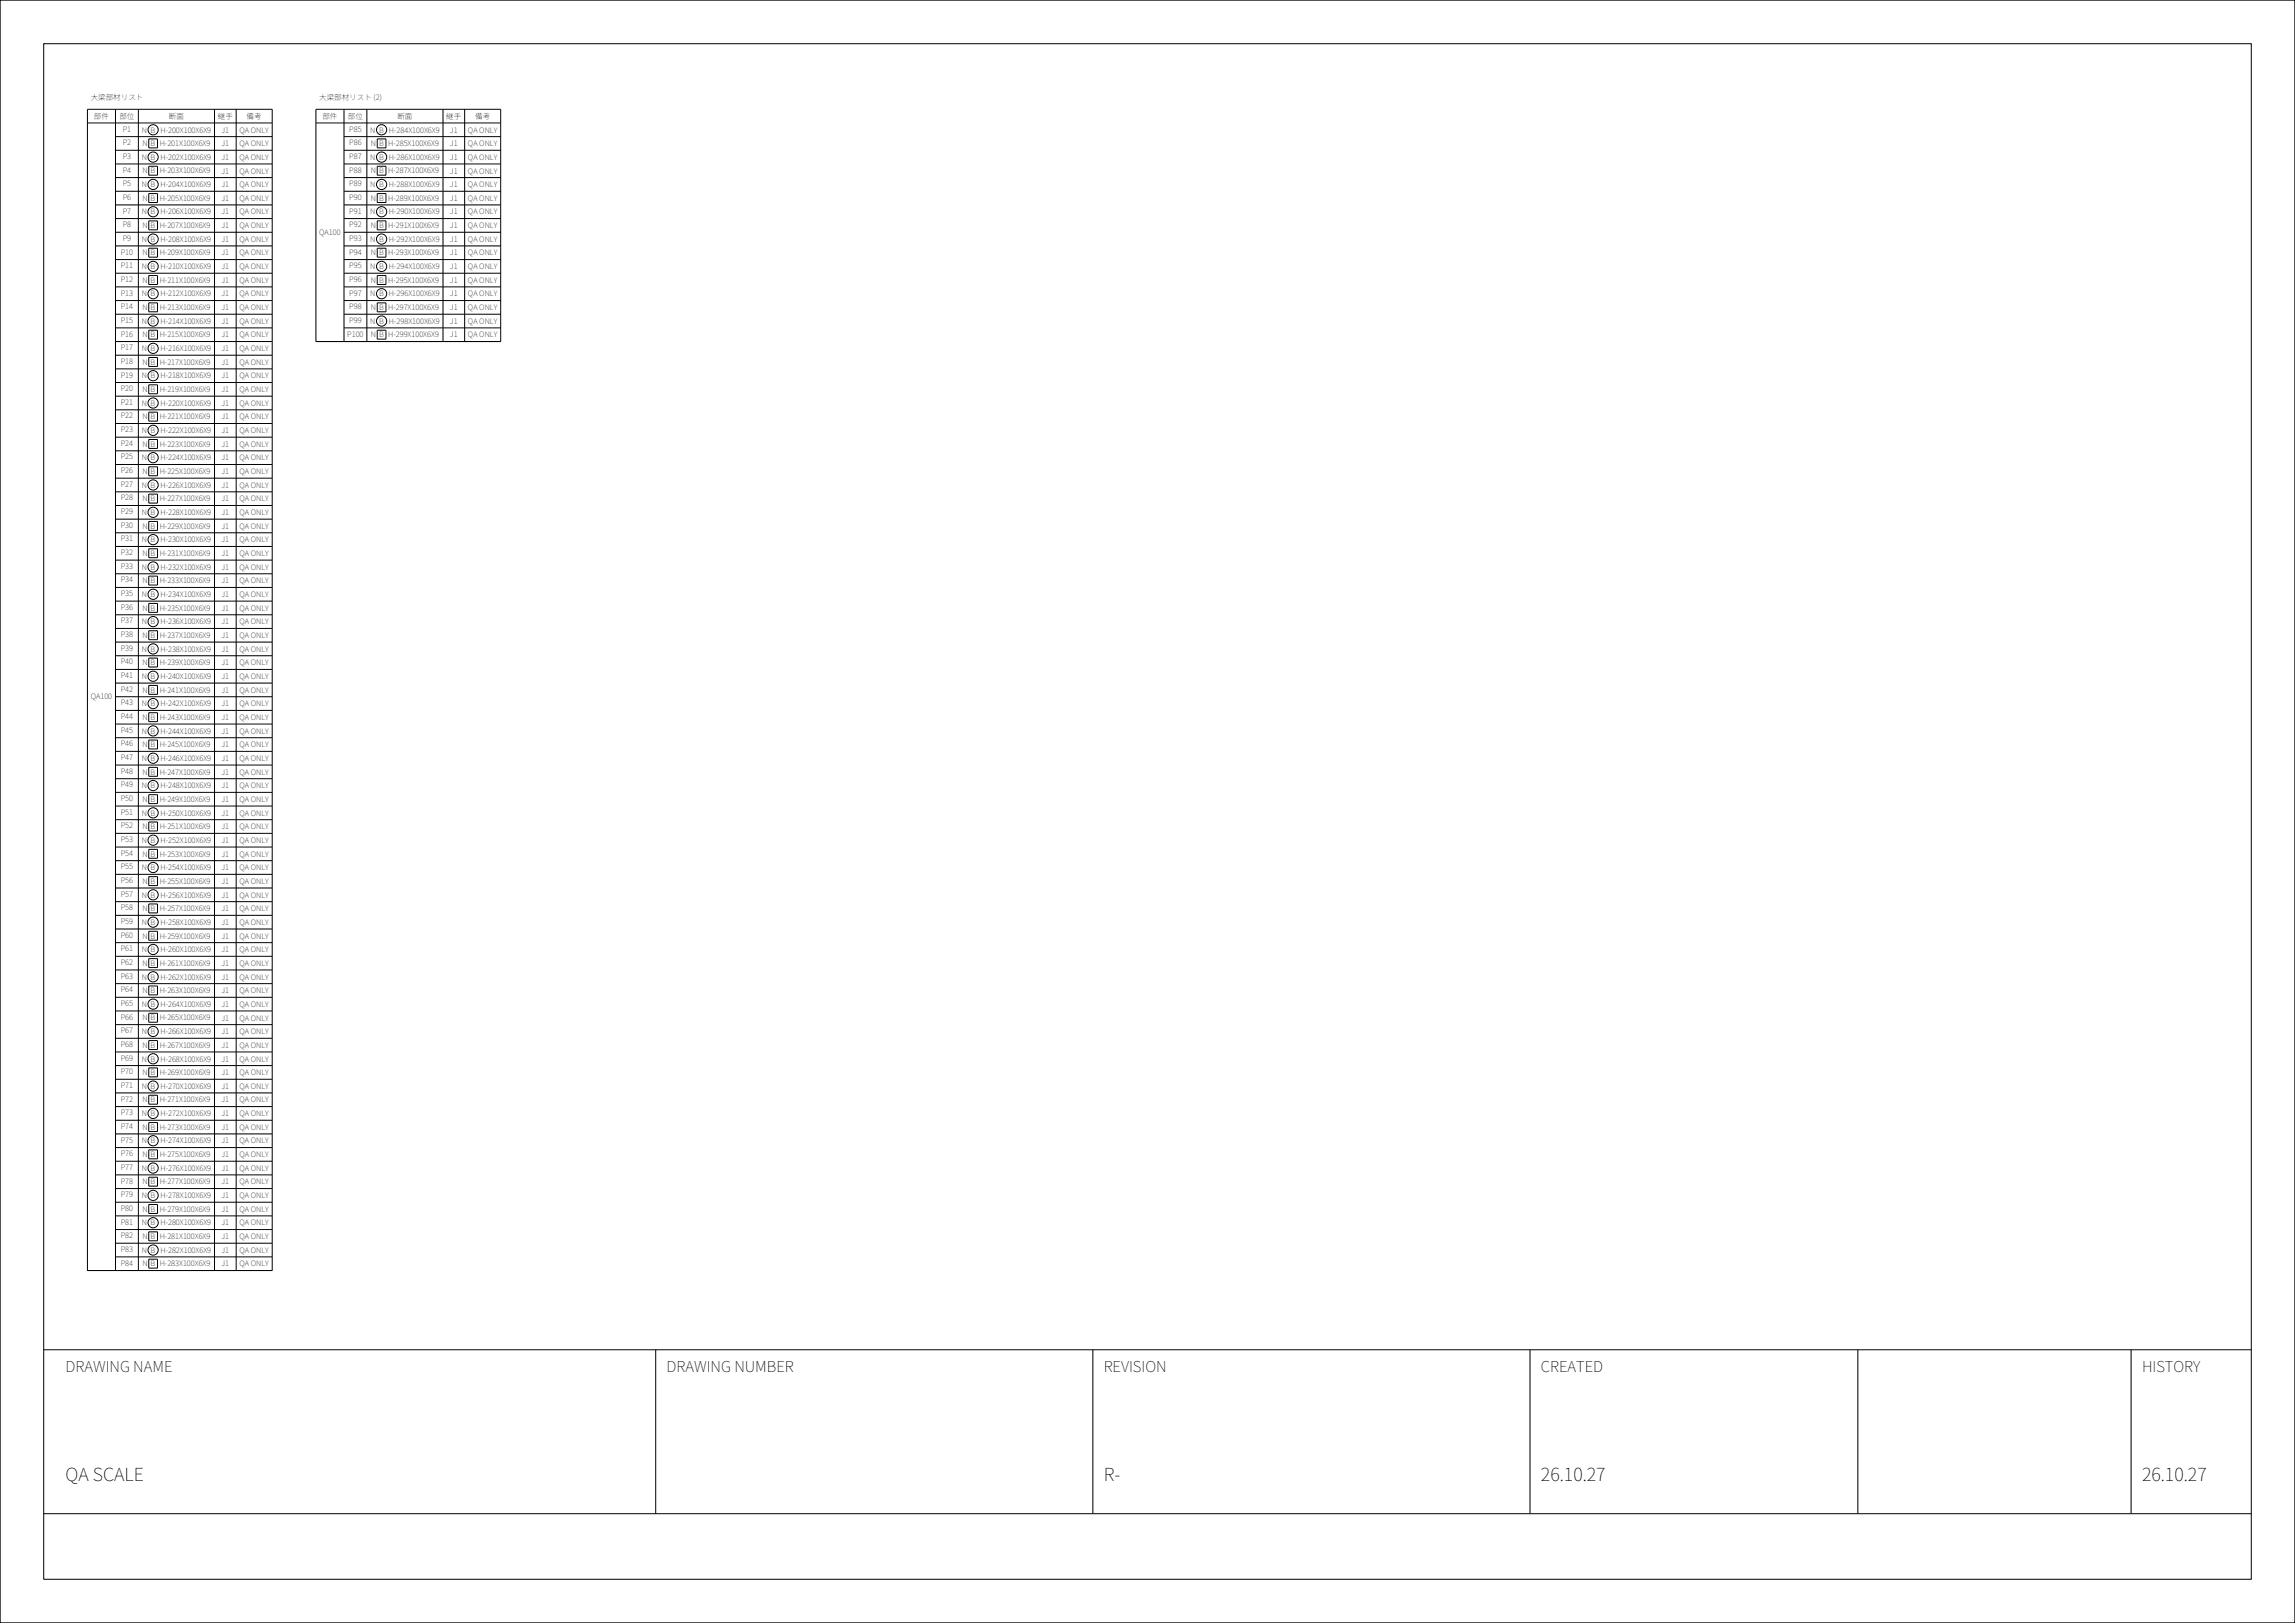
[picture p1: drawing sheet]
<svg xmlns="http://www.w3.org/2000/svg" width="420mm" height="297mm" viewBox="0 0 420 297" stroke-linecap="round" stroke-linejoin="round" font-family="sans-serif">
<defs><g id="words">
<g font-size="3.3">
<text x="12" y="271">QA SCALE</text>
<text x="202" y="271">R-</text>
<text x="282" y="271">26.10.27</text>
<text x="392" y="271">26.10.27</text>
</g>
<g font-size="2.8">
<text x="12" y="251">DRAWING NAME</text>
<text x="122" y="251">DRAWING NUMBER</text>
<text x="202" y="251">REVISION</text>
<text x="282" y="251">CREATED</text>
<text x="392" y="251">HISTORY</text>
</g>
<g font-size="1.4">
<text x="16.6" y="18.2">大梁部材リスト</text>
<text x="17.2" y="21.7">部件</text>
<text x="21.9" y="21.7">部位</text>
<text x="30.9" y="21.7">断面</text>
<text x="39.9" y="21.7">継手</text>
<text x="45.1" y="21.7">備考</text>
<text x="58.4" y="18.2">大梁部材リスト (2)</text>
<text x="59" y="21.7">部件</text>
<text x="63.7" y="21.7">部位</text>
<text x="72.7" y="21.7">断面</text>
<text x="81.7" y="21.7">継手</text>
<text x="87" y="21.7">備考</text>
<text x="22.5" y="24.1">P1</text>
<text x="22.5" y="26.6">P2</text>
<text x="22.5" y="29.1">P3</text>
<text x="25.9" y="24.2">N B H-200X100X6X9</text>
<text x="25.9" y="29.2">N B H-202X100X6X9</text>
<text x="26.1" y="26.7">N B H-201X100X6X9</text>
<text x="40.5" y="24.2">J1</text>
<text x="40.5" y="26.7">J1</text>
<text x="40.5" y="29.2">J1</text>
<text x="43.8" y="24.2">QA ONLY</text>
<text x="43.8" y="26.7">QA ONLY</text>
<text x="43.8" y="29.2">QA ONLY</text>
<text x="63.9" y="24.1">P85</text>
<text x="63.9" y="26.6">P86</text>
<text x="63.9" y="29.1">P87</text>
<text x="67.7" y="24.2">N B H-284X100X6X9</text>
<text x="67.7" y="29.2">N B H-286X100X6X9</text>
<text x="67.9" y="26.7">N B H-285X100X6X9</text>
<text x="82.3" y="24.2">J1</text>
<text x="82.3" y="26.7">J1</text>
<text x="82.3" y="29.2">J1</text>
<text x="85.6" y="24.2">QA ONLY</text>
<text x="85.6" y="26.7">QA ONLY</text>
<text x="85.6" y="29.2">QA ONLY</text>
<text x="22.5" y="31.6">P4</text>
<text x="22.5" y="34.1">P5</text>
<text x="25.9" y="34.2">N B H-204X100X6X9</text>
<text x="26.1" y="31.7">N B H-203X100X6X9</text>
<text x="40.5" y="31.7">J1</text>
<text x="40.5" y="34.2">J1</text>
<text x="43.8" y="31.7">QA ONLY</text>
<text x="43.8" y="34.2">QA ONLY</text>
<text x="63.9" y="31.6">P88</text>
<text x="63.9" y="34.1">P89</text>
<text x="67.7" y="34.2">N B H-288X100X6X9</text>
<text x="67.9" y="31.7">N B H-287X100X6X9</text>
<text x="82.3" y="31.7">J1</text>
<text x="82.3" y="34.2">J1</text>
<text x="85.6" y="31.7">QA ONLY</text>
<text x="85.6" y="34.2">QA ONLY</text>
<text x="22.5" y="36.6">P6</text>
<text x="22.5" y="39.1">P7</text>
<text x="22.5" y="41.6">P8</text>
<text x="25.9" y="39.2">N B H-206X100X6X9</text>
<text x="26.1" y="36.7">N B H-205X100X6X9</text>
<text x="26.1" y="41.7">N B H-207X100X6X9</text>
<text x="40.5" y="36.7">J1</text>
<text x="40.5" y="39.2">J1</text>
<text x="40.5" y="41.7">J1</text>
<text x="43.8" y="36.7">QA ONLY</text>
<text x="43.8" y="39.2">QA ONLY</text>
<text x="43.8" y="41.7">QA ONLY</text>
<text x="63.9" y="36.6">P90</text>
<text x="63.9" y="39.1">P91</text>
<text x="63.9" y="41.6">P92</text>
<text x="67.7" y="39.2">N B H-290X100X6X9</text>
<text x="67.9" y="36.7">N B H-289X100X6X9</text>
<text x="67.9" y="41.7">N B H-291X100X6X9</text>
<text x="82.3" y="36.7">J1</text>
<text x="82.3" y="39.2">J1</text>
<text x="82.3" y="41.7">J1</text>
<text x="85.6" y="36.7">QA ONLY</text>
<text x="85.6" y="39.2">QA ONLY</text>
<text x="85.6" y="41.7">QA ONLY</text>
<text x="22.1" y="46.6">P10</text>
<text x="22.5" y="44.1">P9</text>
<text x="25.9" y="44.2">N B H-208X100X6X9</text>
<text x="26.1" y="46.7">N B H-209X100X6X9</text>
<text x="40.5" y="44.2">J1</text>
<text x="40.5" y="46.7">J1</text>
<text x="43.8" y="44.2">QA ONLY</text>
<text x="43.8" y="46.7">QA ONLY</text>
<text x="58.4" y="43">QA100</text>
<text x="63.9" y="44.1">P93</text>
<text x="63.9" y="46.6">P94</text>
<text x="67.7" y="44.2">N B H-292X100X6X9</text>
<text x="67.9" y="46.7">N B H-293X100X6X9</text>
<text x="82.3" y="44.2">J1</text>
<text x="82.3" y="46.7">J1</text>
<text x="85.6" y="44.2">QA ONLY</text>
<text x="85.6" y="46.7">QA ONLY</text>
<text x="22.1" y="49.1">P11</text>
<text x="22.1" y="51.6">P12</text>
<text x="25.9" y="49.2">N B H-210X100X6X9</text>
<text x="26.1" y="51.7">N B H-211X100X6X9</text>
<text x="40.5" y="49.2">J1</text>
<text x="40.5" y="51.7">J1</text>
<text x="43.8" y="49.2">QA ONLY</text>
<text x="43.8" y="51.7">QA ONLY</text>
<text x="63.9" y="49.1">P95</text>
<text x="63.9" y="51.6">P96</text>
<text x="67.7" y="49.2">N B H-294X100X6X9</text>
<text x="67.9" y="51.7">N B H-295X100X6X9</text>
<text x="82.3" y="49.2">J1</text>
<text x="82.3" y="51.7">J1</text>
<text x="85.6" y="49.2">QA ONLY</text>
<text x="85.6" y="51.7">QA ONLY</text>
<text x="22.1" y="54.1">P13</text>
<text x="22.1" y="56.6">P14</text>
<text x="22.1" y="59.1">P15</text>
<text x="25.9" y="54.2">N B H-212X100X6X9</text>
<text x="25.9" y="59.2">N B H-214X100X6X9</text>
<text x="26.1" y="56.7">N B H-213X100X6X9</text>
<text x="40.5" y="54.2">J1</text>
<text x="40.5" y="56.7">J1</text>
<text x="40.5" y="59.2">J1</text>
<text x="43.8" y="54.2">QA ONLY</text>
<text x="43.8" y="56.7">QA ONLY</text>
<text x="43.8" y="59.2">QA ONLY</text>
<text x="63.9" y="54.1">P97</text>
<text x="63.9" y="56.6">P98</text>
<text x="63.9" y="59.1">P99</text>
<text x="67.7" y="54.2">N B H-296X100X6X9</text>
<text x="67.7" y="59.2">N B H-298X100X6X9</text>
<text x="67.9" y="56.7">N B H-297X100X6X9</text>
<text x="82.3" y="54.2">J1</text>
<text x="82.3" y="56.7">J1</text>
<text x="82.3" y="59.2">J1</text>
<text x="85.6" y="54.2">QA ONLY</text>
<text x="85.6" y="56.7">QA ONLY</text>
<text x="85.6" y="59.2">QA ONLY</text>
<text x="22.1" y="61.6">P16</text>
<text x="22.1" y="64.1">P17</text>
<text x="25.9" y="64.2">N B H-216X100X6X9</text>
<text x="26.1" y="61.7">N B H-215X100X6X9</text>
<text x="40.5" y="61.7">J1</text>
<text x="40.5" y="64.2">J1</text>
<text x="43.8" y="61.7">QA ONLY</text>
<text x="43.8" y="64.2">QA ONLY</text>
<text x="63.6" y="61.6">P100</text>
<text x="67.9" y="61.7">N B H-299X100X6X9</text>
<text x="82.3" y="61.7">J1</text>
<text x="85.6" y="61.7">QA ONLY</text>
<text x="22.1" y="66.6">P18</text>
<text x="22.1" y="69.1">P19</text>
<text x="22.1" y="71.6">P20</text>
<text x="25.9" y="69.2">N B H-218X100X6X9</text>
<text x="26.1" y="66.7">N B H-217X100X6X9</text>
<text x="26.1" y="71.7">N B H-219X100X6X9</text>
<text x="40.5" y="66.7">J1</text>
<text x="40.5" y="69.2">J1</text>
<text x="40.5" y="71.7">J1</text>
<text x="43.8" y="66.7">QA ONLY</text>
<text x="43.8" y="69.2">QA ONLY</text>
<text x="43.8" y="71.7">QA ONLY</text>
<text x="22.1" y="74.1">P21</text>
<text x="22.1" y="76.6">P22</text>
<text x="25.9" y="74.2">N B H-220X100X6X9</text>
<text x="26.1" y="76.7">N B H-221X100X6X9</text>
<text x="40.5" y="74.2">J1</text>
<text x="40.5" y="76.7">J1</text>
<text x="43.8" y="74.2">QA ONLY</text>
<text x="43.8" y="76.7">QA ONLY</text>
<text x="22.1" y="79.1">P23</text>
<text x="22.1" y="81.6">P24</text>
<text x="25.9" y="79.2">N B H-222X100X6X9</text>
<text x="26.1" y="81.7">N B H-223X100X6X9</text>
<text x="40.5" y="79.2">J1</text>
<text x="40.5" y="81.7">J1</text>
<text x="43.8" y="79.2">QA ONLY</text>
<text x="43.8" y="81.7">QA ONLY</text>
<text x="22.1" y="84.1">P25</text>
<text x="22.1" y="86.6">P26</text>
<text x="22.1" y="89.1">P27</text>
<text x="25.9" y="84.2">N B H-224X100X6X9</text>
<text x="25.9" y="89.2">N B H-226X100X6X9</text>
<text x="26.1" y="86.7">N B H-225X100X6X9</text>
<text x="40.5" y="84.2">J1</text>
<text x="40.5" y="86.7">J1</text>
<text x="40.5" y="89.2">J1</text>
<text x="43.8" y="84.2">QA ONLY</text>
<text x="43.8" y="86.7">QA ONLY</text>
<text x="43.8" y="89.2">QA ONLY</text>
<text x="22.1" y="91.6">P28</text>
<text x="22.1" y="94.1">P29</text>
<text x="25.9" y="94.2">N B H-228X100X6X9</text>
<text x="26.1" y="91.7">N B H-227X100X6X9</text>
<text x="40.5" y="91.7">J1</text>
<text x="40.5" y="94.2">J1</text>
<text x="43.8" y="91.7">QA ONLY</text>
<text x="43.8" y="94.2">QA ONLY</text>
<text x="22.1" y="96.6">P30</text>
<text x="22.1" y="99.1">P31</text>
<text x="22.1" y="101.6">P32</text>
<text x="25.9" y="99.2">N B H-230X100X6X9</text>
<text x="26.1" y="96.7">N B H-229X100X6X9</text>
<text x="26.1" y="101.7">N B H-231X100X6X9</text>
<text x="40.5" y="96.7">J1</text>
<text x="40.5" y="99.2">J1</text>
<text x="40.5" y="101.7">J1</text>
<text x="43.8" y="96.7">QA ONLY</text>
<text x="43.8" y="99.2">QA ONLY</text>
<text x="43.8" y="101.7">QA ONLY</text>
<text x="22.1" y="104.1">P33</text>
<text x="22.1" y="106.6">P34</text>
<text x="25.9" y="104.2">N B H-232X100X6X9</text>
<text x="26.1" y="106.7">N B H-233X100X6X9</text>
<text x="40.5" y="104.2">J1</text>
<text x="40.5" y="106.7">J1</text>
<text x="43.8" y="104.2">QA ONLY</text>
<text x="43.8" y="106.7">QA ONLY</text>
<text x="22.1" y="109.1">P35</text>
<text x="22.1" y="111.6">P36</text>
<text x="25.9" y="109.2">N B H-234X100X6X9</text>
<text x="26.1" y="111.7">N B H-235X100X6X9</text>
<text x="40.5" y="109.2">J1</text>
<text x="40.5" y="111.7">J1</text>
<text x="43.8" y="109.2">QA ONLY</text>
<text x="43.8" y="111.7">QA ONLY</text>
<text x="22.1" y="114.1">P37</text>
<text x="22.1" y="116.6">P38</text>
<text x="22.1" y="119.1">P39</text>
<text x="25.9" y="114.2">N B H-236X100X6X9</text>
<text x="25.9" y="119.2">N B H-238X100X6X9</text>
<text x="26.1" y="116.7">N B H-237X100X6X9</text>
<text x="40.5" y="114.2">J1</text>
<text x="40.5" y="116.7">J1</text>
<text x="40.5" y="119.2">J1</text>
<text x="43.8" y="114.2">QA ONLY</text>
<text x="43.8" y="116.7">QA ONLY</text>
<text x="43.8" y="119.2">QA ONLY</text>
<text x="22.1" y="121.6">P40</text>
<text x="22.1" y="124.1">P41</text>
<text x="25.9" y="124.2">N B H-240X100X6X9</text>
<text x="26.1" y="121.7">N B H-239X100X6X9</text>
<text x="40.5" y="121.7">J1</text>
<text x="40.5" y="124.2">J1</text>
<text x="43.8" y="121.7">QA ONLY</text>
<text x="43.8" y="124.2">QA ONLY</text>
<text x="16.6" y="128">QA100</text>
<text x="22.1" y="126.6">P42</text>
<text x="22.1" y="129.1">P43</text>
<text x="22.1" y="131.6">P44</text>
<text x="25.9" y="129.2">N B H-242X100X6X9</text>
<text x="26.1" y="126.7">N B H-241X100X6X9</text>
<text x="26.1" y="131.7">N B H-243X100X6X9</text>
<text x="40.5" y="126.7">J1</text>
<text x="40.5" y="129.2">J1</text>
<text x="40.5" y="131.7">J1</text>
<text x="43.8" y="126.7">QA ONLY</text>
<text x="43.8" y="129.2">QA ONLY</text>
<text x="43.8" y="131.7">QA ONLY</text>
<text x="22.1" y="134.1">P45</text>
<text x="22.1" y="136.6">P46</text>
<text x="25.9" y="134.2">N B H-244X100X6X9</text>
<text x="26.1" y="136.7">N B H-245X100X6X9</text>
<text x="40.5" y="134.2">J1</text>
<text x="40.5" y="136.7">J1</text>
<text x="43.8" y="134.2">QA ONLY</text>
<text x="43.8" y="136.7">QA ONLY</text>
<text x="22.1" y="139.1">P47</text>
<text x="22.1" y="141.6">P48</text>
<text x="25.9" y="139.2">N B H-246X100X6X9</text>
<text x="26.1" y="141.7">N B H-247X100X6X9</text>
<text x="40.5" y="139.2">J1</text>
<text x="40.5" y="141.7">J1</text>
<text x="43.8" y="139.2">QA ONLY</text>
<text x="43.8" y="141.7">QA ONLY</text>
<text x="22.1" y="144.1">P49</text>
<text x="22.1" y="146.6">P50</text>
<text x="22.1" y="149.1">P51</text>
<text x="25.9" y="144.2">N B H-248X100X6X9</text>
<text x="25.9" y="149.2">N B H-250X100X6X9</text>
<text x="26.1" y="146.7">N B H-249X100X6X9</text>
<text x="40.5" y="144.2">J1</text>
<text x="40.5" y="146.7">J1</text>
<text x="40.5" y="149.2">J1</text>
<text x="43.8" y="144.2">QA ONLY</text>
<text x="43.8" y="146.7">QA ONLY</text>
<text x="43.8" y="149.2">QA ONLY</text>
<text x="22.1" y="151.6">P52</text>
<text x="22.1" y="154.1">P53</text>
<text x="25.9" y="154.2">N B H-252X100X6X9</text>
<text x="26.1" y="151.7">N B H-251X100X6X9</text>
<text x="40.5" y="151.7">J1</text>
<text x="40.5" y="154.2">J1</text>
<text x="43.8" y="151.7">QA ONLY</text>
<text x="43.8" y="154.2">QA ONLY</text>
<text x="22.1" y="156.6">P54</text>
<text x="22.1" y="159.1">P55</text>
<text x="22.1" y="161.6">P56</text>
<text x="25.9" y="159.2">N B H-254X100X6X9</text>
<text x="26.1" y="156.7">N B H-253X100X6X9</text>
<text x="26.1" y="161.7">N B H-255X100X6X9</text>
<text x="40.5" y="156.7">J1</text>
<text x="40.5" y="159.2">J1</text>
<text x="40.5" y="161.7">J1</text>
<text x="43.8" y="156.7">QA ONLY</text>
<text x="43.8" y="159.2">QA ONLY</text>
<text x="43.8" y="161.7">QA ONLY</text>
<text x="22.1" y="164.1">P57</text>
<text x="22.1" y="166.6">P58</text>
<text x="25.9" y="164.2">N B H-256X100X6X9</text>
<text x="26.1" y="166.7">N B H-257X100X6X9</text>
<text x="40.5" y="164.2">J1</text>
<text x="40.5" y="166.7">J1</text>
<text x="43.8" y="164.2">QA ONLY</text>
<text x="43.8" y="166.7">QA ONLY</text>
<text x="22.1" y="169.1">P59</text>
<text x="22.1" y="171.6">P60</text>
<text x="25.9" y="169.2">N B H-258X100X6X9</text>
<text x="26.1" y="171.7">N B H-259X100X6X9</text>
<text x="40.5" y="169.2">J1</text>
<text x="40.5" y="171.7">J1</text>
<text x="43.8" y="169.2">QA ONLY</text>
<text x="43.8" y="171.7">QA ONLY</text>
<text x="22.1" y="174.1">P61</text>
<text x="22.1" y="176.6">P62</text>
<text x="22.1" y="179.1">P63</text>
<text x="25.9" y="174.2">N B H-260X100X6X9</text>
<text x="25.9" y="179.2">N B H-262X100X6X9</text>
<text x="26.1" y="176.7">N B H-261X100X6X9</text>
<text x="40.5" y="174.2">J1</text>
<text x="40.5" y="176.7">J1</text>
<text x="40.5" y="179.2">J1</text>
<text x="43.8" y="174.2">QA ONLY</text>
<text x="43.8" y="176.7">QA ONLY</text>
<text x="43.8" y="179.2">QA ONLY</text>
<text x="22.1" y="181.6">P64</text>
<text x="22.1" y="184.1">P65</text>
<text x="25.9" y="184.2">N B H-264X100X6X9</text>
<text x="26.1" y="181.7">N B H-263X100X6X9</text>
<text x="40.5" y="181.7">J1</text>
<text x="40.5" y="184.2">J1</text>
<text x="43.8" y="181.7">QA ONLY</text>
<text x="43.8" y="184.2">QA ONLY</text>
<text x="22.1" y="186.6">P66</text>
<text x="22.1" y="189.1">P67</text>
<text x="22.1" y="191.6">P68</text>
<text x="25.9" y="189.2">N B H-266X100X6X9</text>
<text x="26.1" y="186.7">N B H-265X100X6X9</text>
<text x="26.1" y="191.7">N B H-267X100X6X9</text>
<text x="40.5" y="186.7">J1</text>
<text x="40.5" y="189.2">J1</text>
<text x="40.5" y="191.7">J1</text>
<text x="43.8" y="186.7">QA ONLY</text>
<text x="43.8" y="189.2">QA ONLY</text>
<text x="43.8" y="191.7">QA ONLY</text>
<text x="22.1" y="194.1">P69</text>
<text x="22.1" y="196.6">P70</text>
<text x="25.9" y="194.2">N B H-268X100X6X9</text>
<text x="26.1" y="196.7">N B H-269X100X6X9</text>
<text x="40.5" y="194.2">J1</text>
<text x="40.5" y="196.7">J1</text>
<text x="43.8" y="194.2">QA ONLY</text>
<text x="43.8" y="196.7">QA ONLY</text>
<text x="22.1" y="199.1">P71</text>
<text x="22.1" y="201.6">P72</text>
<text x="25.9" y="199.2">N B H-270X100X6X9</text>
<text x="26.1" y="201.7">N B H-271X100X6X9</text>
<text x="40.5" y="199.2">J1</text>
<text x="40.5" y="201.7">J1</text>
<text x="43.8" y="199.2">QA ONLY</text>
<text x="43.8" y="201.7">QA ONLY</text>
<text x="22.1" y="204.1">P73</text>
<text x="22.1" y="206.6">P74</text>
<text x="22.1" y="209.1">P75</text>
<text x="25.9" y="204.2">N B H-272X100X6X9</text>
<text x="25.9" y="209.2">N B H-274X100X6X9</text>
<text x="26.1" y="206.7">N B H-273X100X6X9</text>
<text x="40.5" y="204.2">J1</text>
<text x="40.5" y="206.7">J1</text>
<text x="40.5" y="209.2">J1</text>
<text x="43.8" y="204.2">QA ONLY</text>
<text x="43.8" y="206.7">QA ONLY</text>
<text x="43.8" y="209.2">QA ONLY</text>
<text x="22.1" y="211.6">P76</text>
<text x="22.1" y="214.1">P77</text>
<text x="25.9" y="214.2">N B H-276X100X6X9</text>
<text x="26.1" y="211.7">N B H-275X100X6X9</text>
<text x="40.5" y="211.7">J1</text>
<text x="40.5" y="214.2">J1</text>
<text x="43.8" y="211.7">QA ONLY</text>
<text x="43.8" y="214.2">QA ONLY</text>
<text x="22.1" y="216.6">P78</text>
<text x="22.1" y="219.1">P79</text>
<text x="22.1" y="221.6">P80</text>
<text x="25.9" y="219.2">N B H-278X100X6X9</text>
<text x="26.1" y="216.7">N B H-277X100X6X9</text>
<text x="26.1" y="221.7">N B H-279X100X6X9</text>
<text x="40.5" y="216.7">J1</text>
<text x="40.5" y="219.2">J1</text>
<text x="40.5" y="221.7">J1</text>
<text x="43.8" y="216.7">QA ONLY</text>
<text x="43.8" y="219.2">QA ONLY</text>
<text x="43.8" y="221.7">QA ONLY</text>
<text x="22.1" y="224.1">P81</text>
<text x="22.1" y="226.6">P82</text>
<text x="25.9" y="224.2">N B H-280X100X6X9</text>
<text x="26.1" y="226.7">N B H-281X100X6X9</text>
<text x="40.5" y="224.2">J1</text>
<text x="40.5" y="226.7">J1</text>
<text x="43.8" y="224.2">QA ONLY</text>
<text x="43.8" y="226.7">QA ONLY</text>
<text x="22.1" y="229.1">P83</text>
<text x="22.1" y="231.6">P84</text>
<text x="25.9" y="229.2">N B H-282X100X6X9</text>
<text x="26.1" y="231.7">N B H-283X100X6X9</text>
<text x="40.5" y="229.2">J1</text>
<text x="40.5" y="231.7">J1</text>
<text x="43.8" y="229.2">QA ONLY</text>
<text x="43.8" y="231.7">QA ONLY</text>
</g>
</g></defs>
<path d="M0 0h420v297h-420z" fill="none" stroke="#000" stroke-width=".25"/>
<g fill="none" stroke="#000" stroke-width=".18">
<path d="M8 8h404v281h-404zM16 20h33.8v212.5h-33.8zM21.1 20v212.5M25.3 20v212.5M39.3 20v212.5M43.2 20v212.5M57.8 20h33.8v42.5h-33.8zM63 20v42.5M67.1 20v42.5M81.1 20v42.5M85 20v42.5M16 22.5h33.8"/>
<path d="M21.1 25h28.7M21.1 27.5h28.7M21.1 30h28.7M21.1 32.5h28.7M21.1 35h28.7M21.1 37.5h28.7M21.1 40h28.7M27.2 25.4h1.6v1.7h-1.6zM27.2 30.4h1.6v1.7h-1.6zM27.2 35.4h1.6v1.7h-1.6zM57.8 22.5h33.8M63 25h28.6"/>
<path d="M63 27.5h28.6M63 30h28.6M63 32.5h28.6M63 35h28.6M63 37.5h28.6M63 40h28.6M69 25.4h1.6v1.7h-1.6zM69 30.4h1.6v1.7h-1.6zM69 35.4h1.6v1.7h-1.6zM21.1 42.5h28.7M21.1 45h28.7M21.1 47.5h28.7"/>
<path d="M21.1 50h28.7M21.1 52.5h28.7M21.1 55h28.7M21.1 57.5h28.7M21.1 60h28.7M27.2 40.4h1.6v1.7h-1.6zM27.2 45.4h1.6v1.7h-1.6zM27.2 50.4h1.6v1.7h-1.6zM27.2 55.4h1.6v1.7h-1.6zM63 42.5h28.6M63 45h28.6M63 47.5h28.6"/>
<path d="M63 50h28.6M63 52.5h28.6M63 55h28.6M63 57.5h28.6M63 60h28.6M69 40.4h1.6v1.7h-1.6zM69 45.4h1.6v1.7h-1.6zM69 50.4h1.6v1.7h-1.6zM69 55.4h1.6v1.7h-1.6zM21.1 62.5h28.7M21.1 65h28.7M21.1 67.5h28.7"/>
<path d="M21.1 70h28.7M21.1 72.5h28.7M21.1 75h28.7M21.1 77.5h28.7M21.1 80h28.7M27.2 60.4h1.6v1.7h-1.6zM27.2 65.4h1.6v1.7h-1.6zM27.2 70.4h1.6v1.7h-1.6zM27.2 75.4h1.6v1.7h-1.6zM69 60.4h1.6v1.7h-1.6zM21.1 82.5h28.7M21.1 85h28.7"/>
<path d="M21.1 87.5h28.7M21.1 90h28.7M21.1 92.5h28.7M21.1 95h28.7M21.1 97.5h28.7M21.1 100h28.7M27.2 80.4h1.6v1.7h-1.6zM27.2 85.4h1.6v1.7h-1.6zM27.2 90.4h1.6v1.7h-1.6zM27.2 95.4h1.6v1.7h-1.6zM21.1 102.5h28.7M21.1 105h28.7"/>
<path d="M21.1 107.5h28.7M21.1 110h28.7M21.1 112.5h28.7M21.1 115h28.7M21.1 117.5h28.7M21.1 120h28.7M27.2 100.4h1.6v1.7h-1.6zM27.2 105.4h1.6v1.7h-1.6zM27.2 110.4h1.6v1.7h-1.6zM27.2 115.4h1.6v1.7h-1.6zM21.1 122.5h28.7M21.1 125h28.7"/>
<path d="M21.1 127.5h28.7M21.1 130h28.7M21.1 132.5h28.7M21.1 135h28.7M21.1 137.5h28.7M21.1 140h28.7M27.2 120.4h1.6v1.7h-1.6zM27.2 125.4h1.6v1.7h-1.6zM27.2 130.4h1.6v1.7h-1.6zM27.2 135.4h1.6v1.7h-1.6zM21.1 142.5h28.7M21.1 145h28.7"/>
<path d="M21.1 147.5h28.7M21.1 150h28.7M21.1 152.5h28.7M21.1 155h28.7M21.1 157.5h28.7M21.1 160h28.7M27.2 140.4h1.6v1.7h-1.6zM27.2 145.4h1.6v1.7h-1.6zM27.2 150.4h1.6v1.7h-1.6zM27.2 155.4h1.6v1.7h-1.6zM21.1 162.5h28.7M21.1 165h28.7"/>
<path d="M21.1 167.5h28.7M21.1 170h28.7M21.1 172.5h28.7M21.1 175h28.7M21.1 177.5h28.7M21.1 180h28.7M27.2 160.4h1.6v1.7h-1.6zM27.2 165.4h1.6v1.7h-1.6zM27.2 170.4h1.6v1.7h-1.6zM27.2 175.4h1.6v1.7h-1.6zM21.1 182.5h28.7M21.1 185h28.7"/>
<path d="M21.1 187.5h28.7M21.1 190h28.7M21.1 192.5h28.7M21.1 195h28.7M21.1 197.5h28.7M21.1 200h28.7M27.2 180.4h1.6v1.7h-1.6zM27.2 185.4h1.6v1.7h-1.6zM27.2 190.4h1.6v1.7h-1.6zM27.2 195.4h1.6v1.7h-1.6zM21.1 202.5h28.7M21.1 205h28.7"/>
<path d="M21.1 207.5h28.7M21.1 210h28.7M21.1 212.5h28.7M21.1 215h28.7M21.1 217.5h28.7M21.1 220h28.7M27.2 200.4h1.6v1.7h-1.6zM27.2 205.4h1.6v1.7h-1.6zM27.2 210.4h1.6v1.7h-1.6zM27.2 215.4h1.6v1.7h-1.6zM21.1 222.5h28.7M21.1 225h28.7"/>
<path d="M21.1 227.5h28.7M21.1 230h28.7M27.2 220.4h1.6v1.7h-1.6zM27.2 225.4h1.6v1.7h-1.6zM27.2 230.4h1.6v1.7h-1.6zM8 247h404M120 247v30M200 247v30M280 247v30M340 247v30M390 247v30M8 277h404"/>
<circle cx="28" cy="38.8" r=".94"/>
<circle cx="28" cy="23.8" r=".94"/>
<circle cx="28" cy="28.8" r=".94"/>
<circle cx="28" cy="33.8" r=".94"/>
<circle cx="69.8" cy="33.8" r=".94"/>
<circle cx="69.8" cy="38.8" r=".94"/>
<circle cx="69.8" cy="23.8" r=".94"/>
<circle cx="69.8" cy="28.8" r=".94"/>
<circle cx="28" cy="58.8" r=".94"/>
<circle cx="28" cy="43.8" r=".94"/>
<circle cx="28" cy="53.8" r=".94"/>
<circle cx="28" cy="48.8" r=".94"/>
<circle cx="69.8" cy="58.8" r=".94"/>
<circle cx="69.8" cy="43.8" r=".94"/>
<circle cx="69.8" cy="48.8" r=".94"/>
<circle cx="69.8" cy="53.8" r=".94"/>
<circle cx="28" cy="73.8" r=".94"/>
<circle cx="28" cy="68.8" r=".94"/>
<circle cx="28" cy="63.8" r=".94"/>
<circle cx="28" cy="78.8" r=".94"/>
<circle cx="28" cy="88.8" r=".94"/>
<circle cx="28" cy="83.8" r=".94"/>
<circle cx="28" cy="98.8" r=".94"/>
<circle cx="28" cy="93.8" r=".94"/>
<circle cx="28" cy="103.8" r=".94"/>
<circle cx="28" cy="118.8" r=".94"/>
<circle cx="28" cy="113.8" r=".94"/>
<circle cx="28" cy="108.8" r=".94"/>
<circle cx="28" cy="138.8" r=".94"/>
<circle cx="28" cy="128.8" r=".94"/>
<circle cx="28" cy="133.8" r=".94"/>
<circle cx="28" cy="123.8" r=".94"/>
<circle cx="28" cy="153.8" r=".94"/>
<circle cx="28" cy="158.8" r=".94"/>
<circle cx="28" cy="143.8" r=".94"/>
<circle cx="28" cy="148.8" r=".94"/>
<circle cx="28" cy="178.8" r=".94"/>
<circle cx="28" cy="173.8" r=".94"/>
<circle cx="28" cy="168.8" r=".94"/>
<circle cx="28" cy="163.8" r=".94"/>
<circle cx="28" cy="198.8" r=".94"/>
<circle cx="28" cy="183.8" r=".94"/>
<circle cx="28" cy="188.8" r=".94"/>
<circle cx="28" cy="193.8" r=".94"/>
<circle cx="28" cy="218.8" r=".94"/>
<circle cx="28" cy="208.8" r=".94"/>
<circle cx="28" cy="213.8" r=".94"/>
<circle cx="28" cy="203.8" r=".94"/>
<circle cx="28" cy="223.8" r=".94"/>
<circle cx="28" cy="228.8" r=".94"/>
</g>
<use href="#words"/>
</svg>
